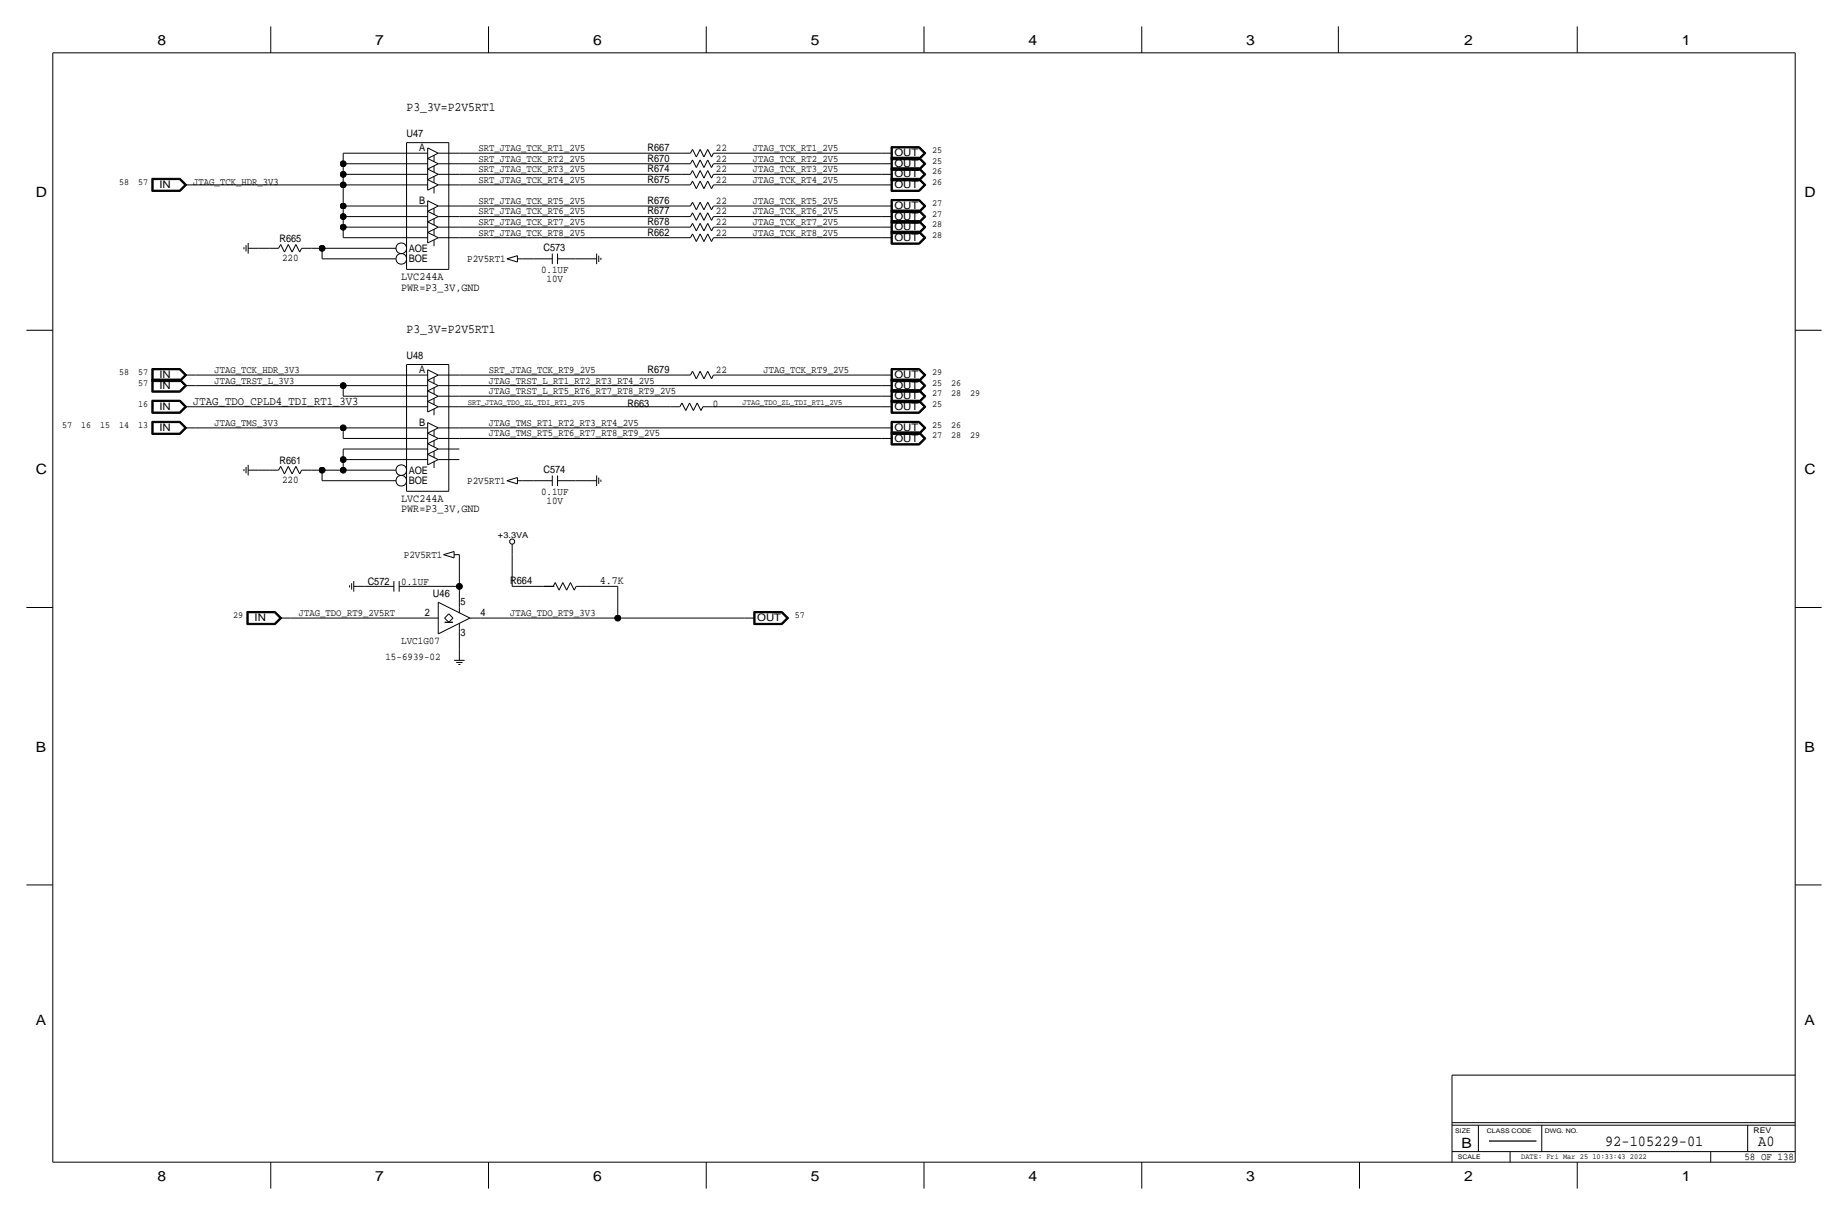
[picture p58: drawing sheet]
<svg xmlns="http://www.w3.org/2000/svg" width="444mm" height="292mm" viewBox="0 0 444 292" stroke-linecap="round" stroke-linejoin="round" font-family="sans-serif">
<defs><g id="words">
<g font-size="3.7">
<text x="386.1" y="275.6">92-105229-01</text>
<text x="422.9" y="275.6">A0</text>
</g>
<g font-size="3.4">
<text x="37.9" y="10.8">8</text>
<text x="90.3" y="10.8">7</text>
<text x="142.6" y="10.8">6</text>
<text x="195" y="10.8">5</text>
<text x="247.4" y="10.8">4</text>
<text x="299.8" y="10.8">3</text>
<text x="352.2" y="10.8">2</text>
<text x="404.5" y="10.8">1</text>
<text x="8.6" y="47.3">D</text>
<text x="434" y="47.3">D</text>
<text x="8.6" y="114">C</text>
<text x="434" y="114">C</text>
<text x="8.6" y="180.7">B</text>
<text x="434" y="180.7">B</text>
<text x="8.6" y="246.4">A</text>
<text x="434" y="246.4">A</text>
<text x="351.5" y="275.9">B</text>
<text x="37.9" y="283.8">8</text>
<text x="90.3" y="283.8">7</text>
<text x="142.6" y="283.8">6</text>
<text x="195" y="283.8">5</text>
<text x="247.4" y="283.8">4</text>
<text x="299.8" y="283.8">3</text>
<text x="352.1" y="283.8">2</text>
<text x="404.5" y="283.8">1</text>
</g>
<g font-size="3.1">
<text x="97.8" y="26.7">P3_3V=P2V5RT1</text>
<text x="97.8" y="80">P3_3V=P2V5RT1</text>
</g>
<text font-size="2.9" x="46.5" y="97.3">JTAG_TDO_CPLD4_TDI_RT1_3V3</text>
<g font-size="2.7">
<text x="96.5" y="67.3">LVC244A</text>
<text x="96.5" y="69.8">PWR=P3_3V,GND</text>
<text x="96.5" y="120.6">LVC244A</text>
<text x="96.5" y="123.2">PWR=P3_3V,GND</text>
<text x="144.3" y="140.5">4.7K</text>
</g>
<g font-size="2.5">
<text x="97.8" y="33">U47</text>
<text x="100.8" y="36.4">A</text>
<text x="155.7" y="41.4">R674</text>
<text x="155.7" y="38.9">R670</text>
<text x="155.7" y="36.3">R667</text>
<text x="172.2" y="41.4">22</text>
<text x="172.2" y="38.9">22</text>
<text x="172.2" y="36.3">22</text>
<text x="215.1" y="40.1">OUT</text>
<text x="215.1" y="37.6">OUT</text>
<text x="38.4" y="45.2">IN</text>
<text x="155.7" y="43.9">R675</text>
<text x="172.2" y="43.9">22</text>
<text x="215.1" y="42.7">OUT</text>
<text x="215.1" y="45.2">OUT</text>
<text x="100.8" y="49.1">B</text>
<text x="155.7" y="51.6">R677</text>
<text x="155.7" y="49">R676</text>
<text x="172.2" y="51.6">22</text>
<text x="172.2" y="49">22</text>
<text x="215.1" y="50.3">OUT</text>
<text x="215.1" y="52.8">OUT</text>
<text x="67.2" y="58.2">R665</text>
<text x="155.7" y="56.6">R662</text>
<text x="155.7" y="54.1">R678</text>
<text x="172.2" y="56.6">22</text>
<text x="172.2" y="54.1">22</text>
<text x="215.1" y="55.4">OUT</text>
<text x="215.1" y="57.9">OUT</text>
<text x="67.9" y="62.7">220</text>
<text x="98.3" y="63">BOE</text>
<text x="98.3" y="60.5">AOE</text>
<text x="112.4" y="63">P2V5RT1</text>
<text x="130.1" y="65.7">0.1UF</text>
<text x="130.7" y="60.4">C573</text>
<text x="131.5" y="67.8">10V</text>
<text x="97.8" y="86.4">U48</text>
<text x="100.8" y="89.7">A</text>
<text x="155.7" y="89.7">R679</text>
<text x="172.2" y="89.7">22</text>
<text x="38.4" y="93.5">IN</text>
<text x="38.4" y="90.9">IN</text>
<text x="215.1" y="93.5">OUT</text>
<text x="215.1" y="90.9">OUT</text>
<text x="38.4" y="98.6">IN</text>
<text x="150.9" y="97.8">R663</text>
<text x="171.4" y="97.8">0</text>
<text x="215.1" y="96">OUT</text>
<text x="215.1" y="98.6">OUT</text>
<text x="38.4" y="103.6">IN</text>
<text x="100.8" y="102.4">B</text>
<text x="215.1" y="106.2">OUT</text>
<text x="215.1" y="103.6">OUT</text>
<text x="67.2" y="111.5">R661</text>
<text x="98.3" y="113.8">AOE</text>
<text x="130.7" y="113.8">C574</text>
<text x="67.9" y="116.1">220</text>
<text x="98.3" y="116.4">BOE</text>
<text x="112.4" y="116.3">P2V5RT1</text>
<text x="130.1" y="119">0.1UF</text>
<text x="131.5" y="121.1">10V</text>
<text x="97.1" y="134.1">P2V5RT1</text>
<text x="88.4" y="140.7">C572</text>
<text x="96.5" y="140.7">0.1UF</text>
<text x="104.1" y="143.5">U46</text>
<text x="122.7" y="140.5">R664</text>
<text x="61.2" y="149.4">IN</text>
<text x="102.1" y="148.1">2</text>
<text x="110.7" y="145.5">5</text>
<text x="115.6" y="148.1">4</text>
<text x="182.1" y="149.4">OUT</text>
<text x="96.5" y="154.9">LVC1G07</text>
<text x="110.7" y="152.9">3</text>
<text x="92.7" y="158.7">15-6939-02</text>
<text x="419.6" y="278.9">58 OF 138</text>
</g>
<g font-size="2.4">
<text x="115.1" y="36.3">SRT_JTAG_TCK_RT1_2V5</text>
<text x="115.1" y="38.9">SRT_JTAG_TCK_RT2_2V5</text>
<text x="115.1" y="41.4">SRT_JTAG_TCK_RT3_2V5</text>
<text x="181.1" y="41.4">JTAG_TCK_RT3_2V5</text>
<text x="181.1" y="38.9">JTAG_TCK_RT2_2V5</text>
<text x="181.1" y="36.3">JTAG_TCK_RT1_2V5</text>
<text x="46.5" y="44.4">JTAG_TCK_HDR_3V3</text>
<text x="115.1" y="43.9">SRT_JTAG_TCK_RT4_2V5</text>
<text x="181.1" y="43.9">JTAG_TCK_RT4_2V5</text>
<text x="115.1" y="49">SRT_JTAG_TCK_RT5_2V5</text>
<text x="115.1" y="51.6">SRT_JTAG_TCK_RT6_2V5</text>
<text x="181.1" y="51.6">JTAG_TCK_RT6_2V5</text>
<text x="181.1" y="49">JTAG_TCK_RT5_2V5</text>
<text x="115.1" y="54.1">SRT_JTAG_TCK_RT7_2V5</text>
<text x="115.1" y="56.6">SRT_JTAG_TCK_RT8_2V5</text>
<text x="181.1" y="56.6">JTAG_TCK_RT8_2V5</text>
<text x="181.1" y="54.1">JTAG_TCK_RT7_2V5</text>
<text x="51.6" y="89.7">JTAG_TCK_HDR_3V3</text>
<text x="117.6" y="89.7">SRT_JTAG_TCK_RT9_2V5</text>
<text x="183.6" y="89.7">JTAG_TCK_RT9_2V5</text>
<text x="51.6" y="92.2">JTAG_TRST_L_3V3</text>
<text x="117.6" y="92.2">JTAG_TRST_L_RT1_RT2_RT3_RT4_2V5</text>
<text x="117.6" y="94.7">JTAG_TRST_L_RT5_RT6_RT7_RT8_RT9_2V5</text>
<text x="51.6" y="102.4">JTAG_TMS_3V3</text>
<text x="117.6" y="102.4">JTAG_TMS_RT1_RT2_RT3_RT4_2V5</text>
<text x="117.6" y="104.9">JTAG_TMS_RT5_RT6_RT7_RT8_RT9_2V5</text>
<text x="71.9" y="148.1">JTAG_TDO_RT9_2V5RT</text>
<text x="122.7" y="148.1">JTAG_TDO_RT9_3V3</text>
</g>
<g font-size="2.3">
<text x="224.2" y="41.9">26</text>
<text x="224.2" y="39.4">25</text>
<text x="224.2" y="36.8">25</text>
<text x="28.7" y="44.4">58</text>
<text x="33.2" y="44.4">57</text>
<text x="224.2" y="44.4">26</text>
<text x="224.2" y="49.5">27</text>
<text x="224.2" y="52.1">27</text>
<text x="224.2" y="54.6">28</text>
<text x="224.2" y="57.1">28</text>
<text x="28.6" y="90.2">58</text>
<text x="33.2" y="92.7">57</text>
<text x="33.2" y="90.2">57</text>
<text x="224.2" y="95.2">27</text>
<text x="224.2" y="92.7">25</text>
<text x="224.2" y="90.2">29</text>
<text x="228.8" y="95.2">28</text>
<text x="228.8" y="92.7">26</text>
<text x="233.4" y="95.2">29</text>
<text x="33.2" y="97.8">16</text>
<text x="224.2" y="97.8">25</text>
<text x="14.9" y="102.9">57</text>
<text x="19.5" y="102.9">16</text>
<text x="24.1" y="102.9">15</text>
<text x="28.7" y="102.9">14</text>
<text x="33.2" y="102.9">13</text>
<text x="224.2" y="105.4">27</text>
<text x="224.2" y="102.9">25</text>
<text x="228.8" y="105.4">28</text>
<text x="228.8" y="102.9">26</text>
<text x="233.4" y="105.4">29</text>
<text x="56.1" y="148.6">29</text>
<text x="191.2" y="148.6">57</text>
</g>
<g font-size="2">
<text x="112.5" y="97.3">SRT_JTAG_TDO_ZL_TDI_RT1_2V5</text>
<text x="178.6" y="97.3">JTAG_TDO_ZL_TDI_RT1_2V5</text>
<text x="119.8" y="129.4">+3.3VA</text>
</g>
<g font-size="1.9">
<text x="421.8" y="272.3">REV</text>
<text x="365.9" y="278.7">DATE: Fri Mar 25 10:33:43 2022</text>
</g>
<g font-size="1.5">
<text x="350" y="272.3">SIZE</text>
<text x="357.6" y="272.3">CLASS CODE</text>
<text x="371.6" y="272.3">DWG. NO.</text>
<text x="350.7" y="278.7">SCALE</text>
</g>
</g></defs>
<g fill="none" stroke="#000" stroke-width=".24">
<path d="M12.7 12.7h419.1zM12.7 12.7v266.7zM65.1 6.3v6.4zM117.5 6.3v6.4zM169.9 6.3v6.4zM222.2 6.3v6.4zM274.6 6.3v6.4zM321.9 6.3v6.4zM379.4 6.3v6.4zM431.8 12.7v266.7zM82.5 39.4h12.7zM82.5 36.8h12.7z"/>
<path d="M82.5 39.4v2.5zM82.5 36.8v2.6zM95.2 36.8h7.7zM95.2 39.4h7.7zM97.8 34.3h10.1zM97.8 34.3v30.5zM102.9 35.6l2.5 1.2zM102.9 38.1l2.5 1.3zM102.9 38.1l2.5-1.3zM102.9 35.6v10.1zM104.4 39.9v1.5zM104.4 37.3v1.6z"/>
<path d="M105.4 39.4h5.1zM105.4 36.8h5.1zM107.9 34.3v30.5zM110.5 39.4h53.3zM110.5 36.8h53.3zM163.8 39.4h2.3zM163.8 36.8h2.3zM166.6 38.5l-.5 .9zM166.6 35.9l-.5 .9zM166.6 38.5l.9 1.8zM166.6 35.9l.9 1.8zM168.4 38.5l.9 1.8z"/>
<path d="M168.4 35.9l.9 1.8zM168.4 38.5l-.9 1.8zM168.4 35.9l-.9 1.8zM170.2 38.5l-.9 1.8zM170.2 35.9l-.9 1.8zM170.2 38.5l.9 1.8zM170.2 35.9l.9 1.8zM171.6 39.4l-.5 .9zM171.6 36.8l-.5 .9zM171.6 39.4h2.4zM171.6 36.8h2.4zM174 36.8h38.1z"/>
<path d="M174 39.4h38.1zM212.1 39.4h2.5zM212.1 36.8h2.5zM214.3 37.8h6.8zM214.3 35.3h6.8zM214.3 37.8v3.1zM214.3 38.4h6.8zM214.3 35.3v3.1zM214.4 37.9v2.9zM214.4 35.4v2.9zM214.4 38.3h6.7zM214.4 37.9h6.7z"/>
<path d="M214.4 35.4h6.7zM214.5 38v2.7zM214.5 35.5v2.7zM214.5 38.2h6.5zM214.5 38h6.5zM214.5 35.5h6.5zM214.6 38.1h6.4zM214.6 38.1v2.5zM214.6 35.6h6.4zM214.6 35.6v2.5zM221 38.1l1.2 1.3zM221 35.6l1.2 1.2z"/>
<path d="M221 38.1l1.3-1.3zM221 38.2l1.4-1.4zM221 38l1.4 1.4zM221 35.5l1.4 1.3zM221.1 38.3l1.5-1.5zM221.1 37.9l1.5 1.5zM221.1 35.4l1.5 1.4zM221.1 38.4l1.6-1.6zM221.1 37.8l1.6 1.6zM221.1 35.3l1.6 1.5zM36.5 42.9h6.8zM36.5 42.9v3.1z"/>
<path d="M36.5 46h6.8zM36.6 43v2.9zM36.6 45.9h6.7zM36.6 43h6.7zM36.7 43.1h6.5zM36.7 43.1v2.7zM36.7 45.8h6.5zM36.8 43.2h6.4zM36.8 43.2v2.5zM36.8 45.7h6.4zM43.2 43.2l1.2 1.2zM43.2 45.7l1.3-1.3z"/>
<path d="M43.2 45.8l1.4-1.3zM43.2 43.1l1.4 1.3zM43.3 43l1.5 1.4zM43.3 45.9l1.5-1.4zM43.3 42.9l1.6 1.5zM43.3 46l1.6-1.6zM44.4 44.4h2.6zM47 44.4h35.5zM58.7 59.4v.5zM59.2 58.9v1.6zM59.7 59.7h2.5zM59.7 58.4v2.6z"/>
<path d="M62.2 59.7h2.6zM64.8 59.7h2.2zM67.5 58.8l-.5 .9zM67.5 58.8l.9 1.8zM69.3 58.8l1 1.8zM69.3 58.8l-.9 1.8zM71.2 58.8l-.9 1.8zM71.2 58.8l.9 1.8zM72.5 59.7h2.4zM72.5 59.7l-.4 .9zM74.9 59.7h2.6zM77.5 59.7h17.7z"/>
<path d="M77.5 59.7v2.5zM82.5 41.9h12.7zM82.5 57.1h12.7zM82.5 54.6v2.5zM82.5 54.6h12.7zM82.5 52.1v2.5zM82.5 52.1h12.7zM82.5 49.5v2.6zM82.5 49.5h12.7zM82.5 44.5v5zM82.5 44.4h12.7zM82.5 41.9v2.5z"/>
<path d="M95.2 57.1h7.7zM95.2 54.6h7.7zM95.2 52.1h7.7zM95.2 49.5h7.7zM95.2 44.4h7.7zM95.2 41.9h7.7zM102.9 48.3l2.5 1.2zM102.9 45.7l2.5-1.3zM102.9 43.2l2.5 1.3zM102.9 43.2l2.5-1.3zM102.9 40.6l2.5 1.3zM102.9 40.6l2.5-1.2z"/>
<path d="M102.9 58.4l2.5-1.3zM102.9 55.9l2.5 1.3zM102.9 55.9l2.5-1.3zM102.9 53.3l2.5 1.3zM102.9 53.3l2.5-1.2zM102.9 50.8l2.5 1.3zM102.9 48.3v10.1zM102.9 50.8l2.5-1.3zM104.4 50v1.6zM104.4 42.4v1.5zM104.4 45v1.5zM104.4 52.6v1.5z"/>
<path d="M104.4 55.1v1.5zM104.4 57.7v1.5zM105.4 41.9h5.1zM105.4 44.4h5.1zM105.4 57.1h5.1zM105.4 54.6h5.1zM105.4 52.1h5.1zM105.4 49.5h5.1zM110.5 57.1h53.3zM110.5 54.6h53.3zM110.5 52.1h53.3zM110.5 44.4h53.3z"/>
<path d="M110.5 41.9h53.3zM110.5 49.5h53.3zM163.8 57.1h2.3zM163.8 54.6h2.3zM163.8 52.1h2.3zM163.8 49.5h2.3zM163.8 44.4h2.3zM163.8 41.9h2.3zM166.6 56.2l-.5 .9zM166.6 53.7l-.5 .9zM166.6 51.2l-.5 .9zM166.6 48.6l-.5 .9z"/>
<path d="M166.6 43.5l-.5 .9zM166.6 41l-.5 .9zM166.6 56.2l.9 1.9zM166.6 53.7l.9 1.8zM166.6 51.2l.9 1.8zM166.6 48.6l.9 1.8zM166.6 43.5l.9 1.9zM166.6 41l.9 1.8zM168.4 56.2l.9 1.9zM168.4 53.7l.9 1.8zM168.4 51.2l.9 1.8zM168.4 48.6l.9 1.8z"/>
<path d="M168.4 43.5l.9 1.9zM168.4 41l.9 1.8zM168.4 56.2l-.9 1.9zM168.4 53.7l-.9 1.8zM168.4 51.2l-.9 1.8zM168.4 48.6l-.9 1.8zM168.4 43.5l-.9 1.9zM168.4 41l-.9 1.8zM170.2 56.2l-.9 1.9zM170.2 53.7l-.9 1.8zM170.2 51.2l-.9 1.8zM170.2 48.6l-.9 1.8z"/>
<path d="M170.2 43.5l-.9 1.9zM170.2 41l-.9 1.8zM170.2 56.2l.9 1.9zM170.2 53.7l.9 1.8zM170.2 51.2l.9 1.8zM170.2 48.6l.9 1.8zM170.2 43.5l.9 1.9zM170.2 41l.9 1.8zM171.6 57.1l-.5 1zM171.6 54.6l-.5 .9zM171.6 52.1l-.5 .9zM171.6 49.5l-.5 .9z"/>
<path d="M171.6 44.4l-.5 1zM171.6 41.9l-.5 .9zM171.6 57.1h2.4zM171.6 54.6h2.4zM171.6 52.1h2.4zM171.6 49.5h2.4zM171.6 44.4h2.4zM171.6 41.9h2.4zM174 49.5h38.1zM174 52.1h38.1zM174 54.6h38.1zM174 57.1h38.1z"/>
<path d="M174 41.9h38.1zM174 44.4h38.1zM212.1 41.9h2.5zM212.1 44.4h2.5zM212.1 49.5h2.5zM212.1 52.1h2.5zM212.1 54.6h2.5zM212.1 57.1h2.5zM214.3 40.3h6.8zM214.3 42.9h6.8zM214.3 48h6.8zM214.3 50.5h6.8z"/>
<path d="M214.3 53h6.8zM214.3 55.6h6.8zM214.3 43.5h6.8zM214.3 40.3v3.2zM214.3 40.9h6.8zM214.3 46h6.8zM214.3 42.9v3.1zM214.3 51.1h6.8zM214.3 48v3.1zM214.3 53.6h6.8zM214.3 50.5v3.1zM214.3 56.2h6.8z"/>
<path d="M214.3 53v3.2zM214.3 58.7h6.8zM214.3 55.6v3.1zM214.4 40.4v3zM214.4 43.4h6.7zM214.4 40.8h6.7zM214.4 43v2.9zM214.4 45.9h6.7zM214.4 48.1v2.9zM214.4 51h6.7zM214.4 50.6v2.9zM214.4 53.5h6.7z"/>
<path d="M214.4 53.1v3zM214.4 56.1h6.7zM214.4 55.7v2.9zM214.4 58.6h6.7zM214.4 40.4h6.7zM214.4 43h6.7zM214.4 48.1h6.7zM214.4 50.6h6.7zM214.4 53.1h6.7zM214.4 55.7h6.7zM214.5 40.5v2.8zM214.5 43.3h6.5z"/>
<path d="M214.5 40.7h6.5zM214.5 43.1v2.7zM214.5 45.8h6.5zM214.5 48.2v2.7zM214.5 50.9h6.5zM214.5 50.7v2.7zM214.5 53.4h6.5zM214.5 53.2v2.8zM214.5 56h6.5zM214.5 55.8v2.7zM214.5 58.5h6.5zM214.5 40.5h6.5z"/>
<path d="M214.5 43.1h6.5zM214.5 48.2h6.5zM214.5 50.7h6.5zM214.5 53.2h6.5zM214.5 55.8h6.5zM214.6 40.6h6.4zM214.6 40.6v2.6zM214.6 43.2h6.4zM214.6 43.2v2.5zM214.6 45.7h6.4zM214.6 48.3h6.4zM214.6 48.3v2.5z"/>
<path d="M214.6 50.8h6.4zM214.6 50.8v2.5zM214.6 53.3h6.4zM214.6 53.3v2.6zM214.6 55.9h6.4zM214.6 55.9v2.5zM214.6 58.4h6.4zM221 40.6l1.2 1.3zM221 43.2l1.2 1.2zM221 48.3l1.2 1.2zM221 50.8l1.2 1.3zM221 53.3l1.2 1.3z"/>
<path d="M221 55.9l1.2 1.2zM221 43.2l1.3-1.3zM221 40.6l1.3-1.2zM221 45.7l1.3-1.3zM221 50.8l1.3-1.3zM221 53.3l1.3-1.2zM221 55.9l1.3-1.3zM221 58.4l1.3-1.3zM221 43.3l1.4-1.4zM221 40.7l1.4-1.3zM221 45.8l1.4-1.3zM221 50.9l1.4-1.4z"/>
<path d="M221 53.4l1.4-1.3zM221 56l1.4-1.4zM221 58.5l1.4-1.3zM221 40.5l1.4 1.4zM221 43.1l1.4 1.3zM221 48.2l1.4 1.3zM221 50.7l1.4 1.4zM221 53.2l1.4 1.4zM221 55.8l1.4 1.3zM221.1 43.4l1.5-1.5zM221.1 40.8l1.5-1.4zM221.1 51l1.5-1.5z"/>
<path d="M221.1 56.1l1.5-1.5zM221.1 58.6l1.5-1.4zM221.1 40.4l1.5 1.5zM221.1 43l1.5 1.4zM221.1 48.1l1.5 1.4zM221.1 50.6l1.5 1.5zM221.1 53.1l1.5 1.5zM221.1 55.7l1.5 1.4zM221.1 43.5l1.6-1.6zM221.1 40.9l1.6-1.5zM221.1 46l1.6-1.6zM221.1 51.1l1.6-1.6z"/>
<path d="M221.1 53.6l1.6-1.5zM221.1 56.2l1.6-1.6zM221.1 58.7l1.6-1.6zM221.1 40.3l1.6 1.6zM221.1 42.9l1.6 1.5zM221.1 48l1.6 1.5zM221.1 50.5l1.6 1.6zM221.1 53l1.6 1.6zM221.1 55.6l1.6 1.5zM222.6 44.5l-1.5 1.4zM222.6 52.1l-1.5 1.4zM6.3 79.4h6.4z"/>
<path d="M77.5 62.2h17.8zM97.8 64.8h10.2zM121.9 62.2l2.6 .8zM121.9 62.2l2.6-.7zM124.5 62.2h1.2zM124.5 61.5v1.5zM125.7 62.2h2.6zM128.3 62.2h4.5zM132.8 61v2.5zM134.1 62.2h4.3zM134.1 61v2.5zM138.4 62.2h2.6z"/>
<path d="M141 62.2h2.5zM143.5 61v2.5zM144 61.5v1.5zM144.5 62v.5zM431.8 79.4h6.3zM36.5 91.1h6.8zM36.5 88.6h6.8zM36.5 96.2h6.8zM36.5 91.1v3.2zM36.5 94.3h6.8zM36.5 88.6v3.1zM36.5 91.7h6.8z"/>
<path d="M36.5 96.2v3.2zM36.5 99.4h6.8zM36.6 91.2v3zM36.6 94.2h6.7zM36.6 88.7v2.9zM36.6 91.6h6.7zM36.6 96.3v3zM36.6 99.3h6.7zM36.6 91.2h6.7zM36.6 88.7h6.7zM36.6 96.3h6.7zM36.7 91.3h6.5z"/>
<path d="M36.7 91.3v2.8zM36.7 94.1h6.5zM36.7 88.8h6.5zM36.7 88.8v2.7zM36.7 91.5h6.5zM36.7 96.4h6.5zM36.7 96.4v2.8zM36.7 99.2h6.5zM36.8 91.4h6.4zM36.8 88.9h6.4zM36.8 96.5h6.4zM36.8 91.4v2.6z"/>
<path d="M36.8 94h6.4zM36.8 88.9v2.5zM36.8 96.5v2.6zM36.8 99.1h6.4zM43.2 91.4l1.2 1.3zM43.2 88.9l1.2 1.3zM43.2 96.5l1.2 1.3zM43.2 94l1.3-1.3zM43.2 91.4l1.3-1.2zM43.2 99.1l1.3-1.3zM43.2 94.1l1.4-1.4zM43.2 91.5l1.4-1.3z"/>
<path d="M43.2 99.2l1.4-1.4zM43.2 91.3l1.4 1.4zM43.2 88.8l1.4 1.4zM43.2 96.4l1.4 1.4zM43.3 91.2l1.5 1.5zM43.3 88.7l1.5 1.5zM43.3 96.3l1.5 1.5zM43.3 91.6l1.5-1.4zM43.3 99.3l1.5-1.5zM43.3 91.1l1.6 1.6zM43.3 88.6l1.6 1.6zM43.3 96.2l1.6 1.6z"/>
<path d="M43.3 94.3l1.6-1.6zM43.3 91.7l1.6-1.5zM43.3 99.4l1.6-1.6zM44.4 92.7h2.6zM44.4 90.2h2.6zM44.4 97.8h2.6zM44.8 92.7l-1.5 1.5zM47 97.8h48.2zM47 92.7h35.5zM47 90.2h48.2zM82.5 92.7h12.7zM82.5 95.2h12.7z"/>
<path d="M82.5 92.7v2.5zM95.2 90.2h7.7zM95.2 97.8h7.7zM95.2 95.2h7.7zM95.2 92.7h7.7zM97.8 87.6h10.1zM97.8 87.6v30.5zM102.9 88.9l2.5 1.3zM102.9 99.1l2.5-1.3zM102.9 96.5l2.5 1.3zM102.9 96.5l2.5-1.3zM102.9 94l2.5 1.3z"/>
<path d="M102.9 94l2.5-1.3zM102.9 91.4l2.5 1.3zM102.9 91.4l2.5-1.2zM102.9 88.9v10.2zM104.4 93.2v1.5zM104.4 90.7v1.5zM104.4 95.8v1.5zM104.4 98.3v1.5zM105.4 92.7h5.1zM105.4 95.2h5.1zM105.4 97.8h5.1zM105.4 90.2h5.1z"/>
<path d="M107.9 87.6v30.5zM110.5 92.7h101.6zM110.5 97.8h50.8zM110.5 95.2h101.6zM110.5 90.2h53.3zM161.3 97.8h2.2zM163.8 90.2h2.3zM164 96.9l-.5 .9zM164 96.9l.9 1.8zM165.9 96.9l-1 1.8zM165.9 96.9l.9 1.8zM166.6 89.3l-.5 .9z"/>
<path d="M166.6 89.3l.9 1.8zM167.7 96.9l.9 1.8zM167.7 96.9l-.9 1.8zM168.4 89.3l.9 1.8zM168.4 89.3l-.9 1.8zM169.1 97.8h2.3zM169.1 97.8l-.5 .9zM170.2 89.3l-.9 1.8zM170.2 89.3l.9 1.8zM171.4 97.8h40.7zM171.6 90.2l-.5 .9zM171.6 90.2h2.4z"/>
<path d="M174 90.2h38.1zM212.1 95.2h2.5zM212.1 92.7h2.5zM212.1 90.2h2.5zM212.1 97.8h2.5zM214.3 93.7h6.8zM214.3 91.1h6.8zM214.3 88.6h6.8zM214.3 96.2h6.8zM214.3 96.8h6.8zM214.3 93.7v3.1zM214.3 94.3h6.8z"/>
<path d="M214.3 91.1v3.2zM214.3 91.7h6.8zM214.3 88.6v3.1zM214.3 99.4h6.8zM214.3 96.2v3.2zM214.4 93.8v2.9zM214.4 96.7h6.7zM214.4 91.2v3zM214.4 94.2h6.7zM214.4 88.7v2.9zM214.4 91.6h6.7zM214.4 96.3v3z"/>
<path d="M214.4 99.3h6.7zM214.4 93.8h6.7zM214.4 91.2h6.7zM214.4 88.7h6.7zM214.4 96.3h6.7zM214.5 93.9v2.7zM214.5 96.6h6.5zM214.5 91.3v2.8zM214.5 94.1h6.5zM214.5 88.8v2.7zM214.5 91.5h6.5zM214.5 96.4v2.8z"/>
<path d="M214.5 99.2h6.5zM214.5 93.9h6.5zM214.5 91.3h6.5zM214.5 88.8h6.5zM214.5 96.4h6.5zM214.6 94h6.4zM214.6 94v2.5zM214.6 96.5h6.4zM214.6 91.4h6.4zM214.6 91.4v2.6zM214.6 88.9h6.4zM214.6 88.9v2.5z"/>
<path d="M214.6 96.5v2.6zM214.6 99.1h6.4zM221 94l1.2 1.2zM221 91.4l1.2 1.3zM221 88.9l1.2 1.3zM221 96.5l1.2 1.3zM221 96.5l1.3-1.3zM221 94l1.3-1.3zM221 91.4l1.3-1.2zM221 99.1l1.3-1.3zM221 96.6l1.4-1.3zM221 94.1l1.4-1.4z"/>
<path d="M221 91.5l1.4-1.3zM221 99.2l1.4-1.4zM221 93.9l1.4 1.3zM221 91.3l1.4 1.4zM221 88.8l1.4 1.4zM221 96.4l1.4 1.4zM221.1 96.7l1.5-1.4zM221.1 94.2l1.5-1.5zM221.1 91.6l1.5-1.4zM221.1 99.3l1.5-1.5zM221.1 93.8l1.5 1.4zM221.1 91.2l1.5 1.5z"/>
<path d="M221.1 88.7l1.5 1.5zM221.1 96.3l1.5 1.5zM221.1 96.8l1.6-1.6zM221.1 94.3l1.6-1.6zM221.1 91.7l1.6-1.5zM221.1 99.4l1.6-1.6zM221.1 93.7l1.6 1.5zM221.1 91.1l1.6 1.6zM221.1 88.6l1.6 1.6zM221.1 96.2l1.6 1.6zM36.5 101.3h6.8zM36.5 101.3v3.1z"/>
<path d="M36.5 104.4h6.8zM36.6 101.4v2.9zM36.6 104.3h6.7zM36.6 101.4h6.7zM36.7 101.5h6.5zM36.7 101.5v2.7zM36.7 104.2h6.5zM36.8 101.6h6.4zM36.8 101.6v2.5zM36.8 104.1h6.4zM43.2 101.6l1.2 1.3zM43.2 104.1l1.3-1.2z"/>
<path d="M43.2 104.2l1.4-1.3zM43.2 101.5l1.4 1.4zM43.3 101.4l1.5 1.5zM43.3 101.3l1.6 1.6zM43.3 104.4l1.6-1.5zM44.4 102.9h2.6zM44.8 102.9l-1.5 1.4zM47 102.9h35.5zM58.7 112.8v.5zM59.2 112.3v1.5zM59.7 113h2.5zM59.7 111.8v2.5z"/>
<path d="M62.2 113h2.6zM64.8 113h2.2zM67.5 112.1l-.5 .9zM67.5 112.1l.9 1.8zM69.3 112.1l1 1.8zM69.3 112.1l-.9 1.8zM71.2 112.1l-.9 1.8zM71.2 112.1l.9 1.8zM72.5 113h2.4zM72.5 113l-.4 .9zM74.9 113h2.6zM77.5 113h5z"/>
<path d="M77.5 113v2.6zM77.5 115.6h17.8zM82.5 105.4h12.7zM82.5 113h12.7zM82.5 102.9v2.5zM82.5 102.9h12.7zM82.5 107.9h12.7zM82.5 107.9v2.6zM82.5 110.5h12.7zM82.5 110.5v2.5zM95.2 110.5h7.7zM95.2 107.9h7.7z"/>
<path d="M95.2 105.4h7.7zM95.2 102.9h7.7zM97.8 118.1h10.2zM102.9 101.6l2.5 1.3zM102.9 111.8l2.5-1.3zM102.9 109.2l2.5 1.3zM102.9 109.2l2.5-1.3zM102.9 106.7l2.5 1.3zM102.9 106.7l2.5-1.3zM102.9 104.1l2.5 1.3zM102.9 101.6v10.2zM102.9 104.1l2.5-1.2z"/>
<path d="M104.4 103.4v1.5zM104.4 105.9v1.5zM104.4 108.5v1.5zM104.4 111v1.5zM105.4 110.5h5.1zM105.4 107.9h5.1zM105.4 105.4h5.1zM105.4 102.9h5.1zM110.5 105.4h101.6zM110.5 102.9h101.6zM121.9 115.6l2.6 .7zM121.9 115.6l2.6-.8z"/>
<path d="M124.5 115.6h1.2zM124.5 114.8v1.5zM125.7 115.6h2.6zM128.3 115.6h4.5zM132.8 114.3v2.5zM134.1 115.6h4.3zM134.1 114.3v2.5zM138.4 115.6h2.6zM141 115.6h2.5zM143.5 114.3v2.5zM144 114.8v1.5zM144.5 115.3v.5z"/>
<path d="M212.1 105.4h2.5zM212.1 102.9h2.5zM214.3 103.8h6.8zM214.3 101.3h6.8zM214.3 107h6.8zM214.3 103.8v3.2zM214.3 104.4h6.8zM214.3 101.3v3.1zM214.4 103.9v3zM214.4 106.9h6.7zM214.4 101.4v2.9zM214.4 104.3h6.7z"/>
<path d="M214.4 103.9h6.7zM214.4 101.4h6.7zM214.5 104v2.8zM214.5 106.8h6.5zM214.5 101.5v2.7zM214.5 104.2h6.5zM214.5 104h6.5zM214.5 101.5h6.5zM214.6 104.1h6.4zM214.6 104.1v2.6zM214.6 106.7h6.4zM214.6 101.6h6.4z"/>
<path d="M214.6 101.6v2.5zM221 104.1l1.2 1.3zM221 101.6l1.2 1.3zM221 106.7l1.3-1.3zM221 104.1l1.3-1.2zM221 106.8l1.4-1.4zM221 104.2l1.4-1.3zM221 104l1.4 1.4zM221 101.5l1.4 1.4zM221.1 106.9l1.5-1.5zM221.1 104.3l1.5-1.4zM221.1 103.9l1.5 1.5z"/>
<path d="M221.1 101.4l1.5 1.5zM221.1 107l1.6-1.6zM221.1 104.4l1.6-1.5zM221.1 103.8l1.6 1.6zM221.1 101.3l1.6 1.6zM85.1 139.7v2.5zM94.7 139.7v2.5zM96 139.7v2.5zM106.7 133.3l2.5-.7zM106.7 133.4l2.5 .7zM109.2 133.3h1.3zM109.2 132.6v1.5z"/>
<path d="M110.5 133.4v7.6zM123.2 133.4v7.6zM123.2 130.8v2.5zM6.3 146h6.4zM59.4 147v3.2zM59.4 150.2h6.8zM59.4 147h6.8zM59.5 147.1v3zM59.5 150.1h6.6zM59.5 147.1h6.6zM59.6 147.2h6.5zM59.6 147.2v2.8z"/>
<path d="M59.6 150h6.5zM59.7 147.3h6.3zM59.7 147.3v2.6zM59.7 149.9h6.3zM66 149.9l1.3-1.3zM66 147.3l1.3 1.3zM66.1 150l1.4-1.4zM66.1 147.2l1.4 1.4zM66.1 147.1l1.5 1.5zM66.1 150.1l1.5-1.5zM66.2 147l1.6 1.6zM67.3 148.6h2.5z"/>
<path d="M67.8 148.6l-1.6 1.6zM69.9 148.6h33zM84.1 140.7v.5zM84.6 140.2v1.5zM85.1 141h2.5zM87.6 141h2.6zM90.2 141h4.5zM96 141h4.3zM100.3 141h10.2zM102.9 148.6h2.5zM105.4 144.8l7.6 3.8zM105.4 144.8v7.6z"/>
<path d="M105.4 152.4l7.6-3.8zM106.9 148.6l1 1zM107.9 147.6l-1 1zM107.9 147.6l1.1 1zM109 148.6l-1 1zM109.2 158.7h2.6zM109.7 159.3h1.6zM110.2 159.8h.5zM110.5 151.1v5.1zM110.5 141v5zM110.5 149.9v1.2zM110.5 146.1v1.2z"/>
<path d="M110.5 156.2v2.5zM113 148.6h2.6zM115.6 148.6h33zM123.2 141h7.6zM130.8 141h2.5zM130.8 141h2.2zM133.6 140.1l-.6 .9zM133.6 140.1l.9 1.8zM135.4 140.1l-.9 1.8zM135.4 140.1l.9 1.8zM137.2 140.1l-.9 1.8zM137.2 140.1l.9 1.8z"/>
<path d="M138.6 141h2.4zM138.6 141l-.5 .9zM141 141h7.6zM148.6 141v7.6zM148.6 148.6h30.5zM179.1 148.6h2.5zM181.3 150.2h6.8zM181.3 147v3.2zM181.3 147h6.8zM181.4 147.1v3zM181.4 150.1h6.7zM181.4 147.1h6.7z"/>
<path d="M181.5 147.2h6.5zM181.5 147.2v2.8zM181.5 150h6.5zM181.6 147.3h6.4zM181.6 147.3v2.6zM181.6 149.9h6.4zM188 149.9l1.2-1.3zM188 147.3l1.2 1.3zM188 150l1.4-1.4zM188 147.2l1.4 1.4zM188.1 147.1l1.4 1.5zM188.1 150.1l1.4-1.5z"/>
<path d="M188.1 147l1.6 1.6zM188.1 150.2l1.6-1.6zM431.8 146h6.3zM6.3 212.8h6.4zM431.8 212.8h6.3zM349.2 258.5v20.9zM349.2 258.5h82.6zM12.7 279.4h419.1zM65.1 279.4v6.4zM117.5 279.4v6.4zM169.9 279.4v6.4zM222.2 279.4v6.4z"/>
<path d="M274.6 279.4v6.4zM327 279.4v6.4zM349.2 269.9h82.6zM349.2 270.5h82.6zM349.2 276.9h82.6zM355.6 270.5v6.4zM363.2 276.9v2.5zM370.8 270.5v6.4zM379.4 279.4v6.4zM411.5 276.9v2.5zM420.4 270.5v6.4z"/>
<circle cx="96.5" cy="59.7" r="1.28"/>
<circle cx="96.5" cy="62.2" r="1.28"/>
<circle cx="96.5" cy="113" r="1.28"/>
<circle cx="96.5" cy="115.6" r="1.28"/>
<circle cx="123.2" cy="130.2" r=".61"/>
</g>
<g fill="#000" stroke="#000" stroke-width=".24">
<circle cx="82.6" cy="39.4" r=".71"/>
<circle cx="77.5" cy="59.7" r=".71"/>
<circle cx="82.6" cy="54.6" r=".71"/>
<circle cx="82.6" cy="49.5" r=".71"/>
<circle cx="82.6" cy="41.9" r=".71"/>
<circle cx="82.6" cy="44.4" r=".71"/>
<circle cx="82.6" cy="52.1" r=".71"/>
<circle cx="82.6" cy="92.7" r=".71"/>
<circle cx="77.5" cy="113" r=".71"/>
<circle cx="82.6" cy="102.9" r=".71"/>
<circle cx="82.6" cy="110.5" r=".71"/>
<circle cx="82.6" cy="113" r=".71"/>
<circle cx="110.5" cy="141" r=".71"/>
<circle cx="148.6" cy="148.6" r=".71"/>
</g>
<path d="M106.9 149.6h2.1zM358.1 274.3h11.5z" fill="none" stroke="#000" stroke-width=".3"/>
<use href="#words"/>
</svg>
